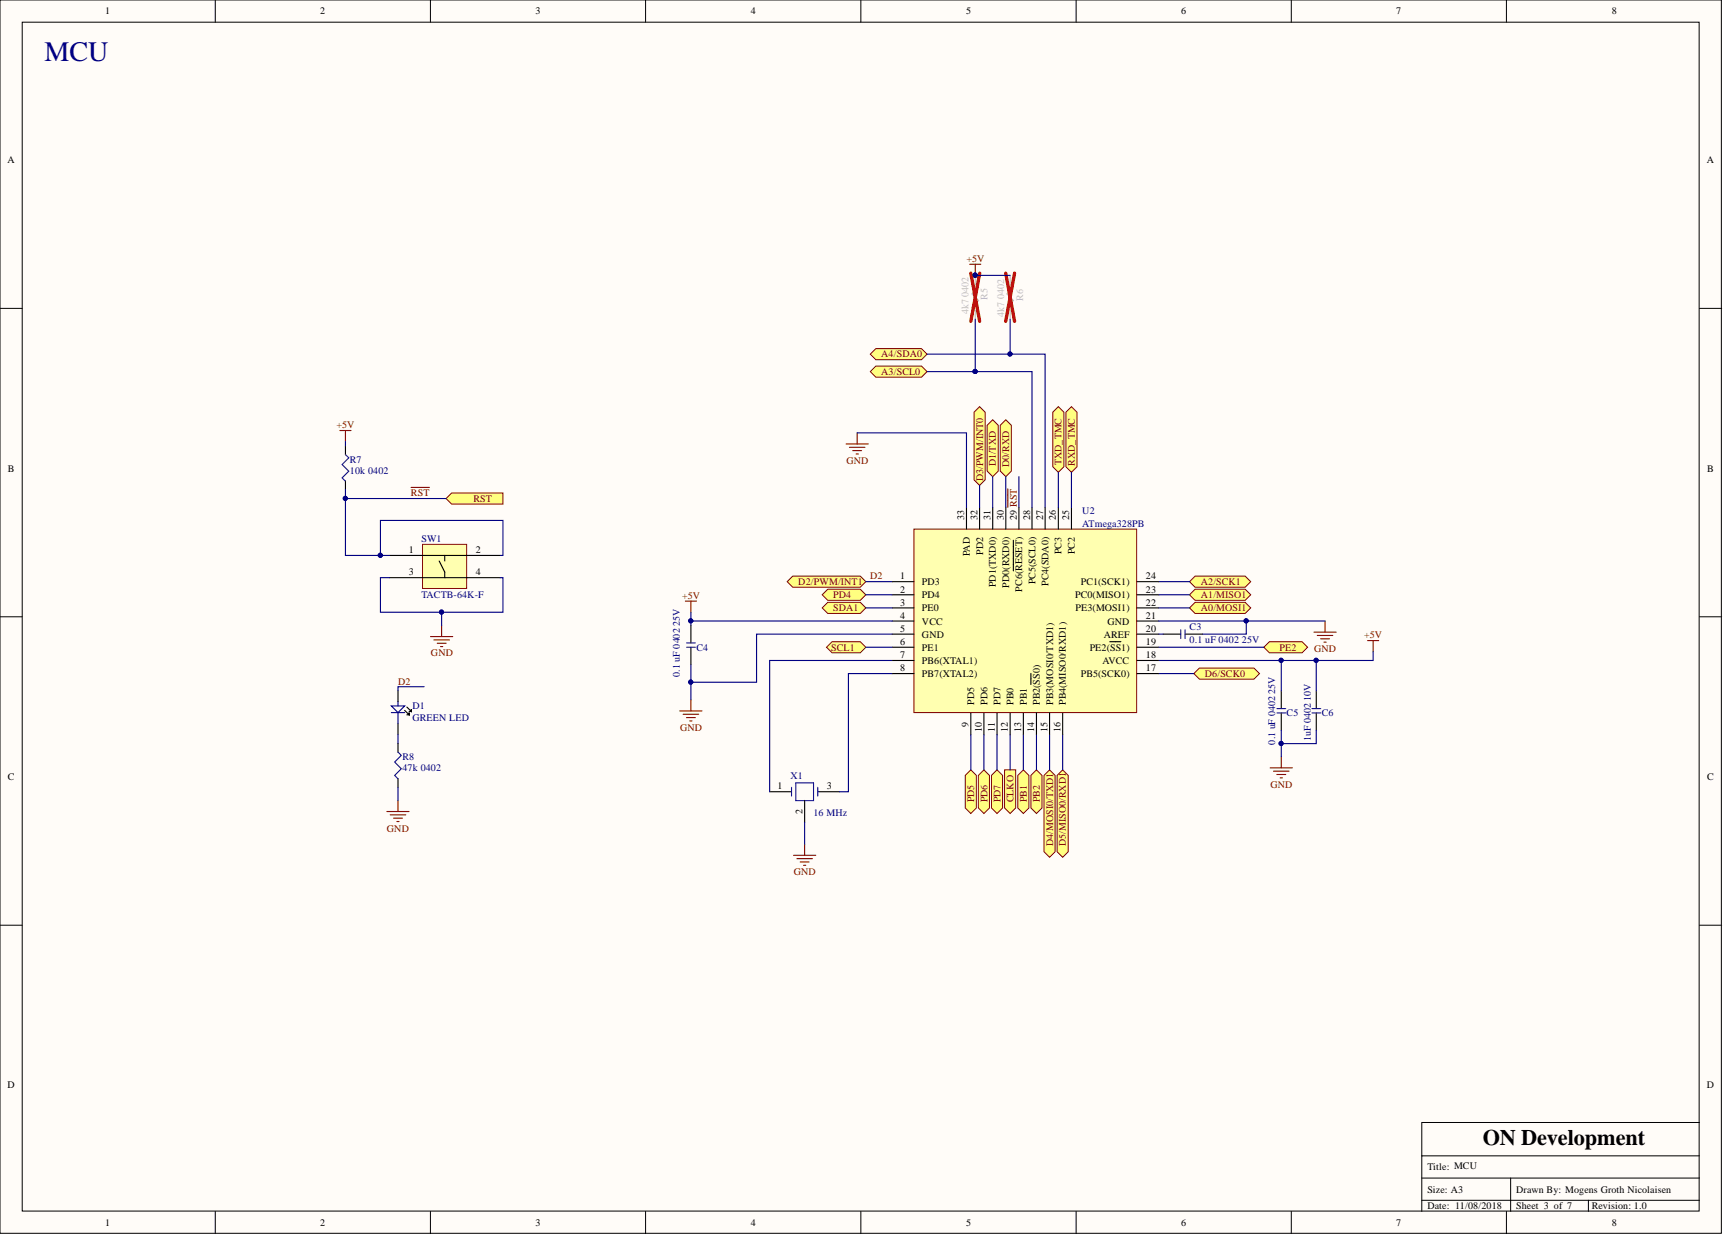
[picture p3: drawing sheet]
<svg xmlns="http://www.w3.org/2000/svg" width="393mm" height="282mm" viewBox="0 0 393 282" stroke-linecap="round" stroke-linejoin="round" font-family="sans-serif">
<defs><g id="words">
<text font-size="6.4" fill="#000080" x="10.1" y="13.9">MCU</text>
<text font-size="5.1" x="338.5" y="261.4">ON Development</text>
<g font-size="2.3">
<text x="24" y="3.3">1</text>
<text x="73.1" y="3.3">2</text>
<text x="122.2" y="3.3">3</text>
<text x="171.4" y="3.3">4</text>
<text x="220.5" y="3.3">5</text>
<text x="269.6" y="3.3">6</text>
<text x="318.8" y="3.3">7</text>
<text x="367.9" y="3.3">8</text>
<text x="1.7" y="37.2">A</text>
<text x="389.7" y="37.2">A</text>
<text x="1.8" y="107.6">B</text>
<text x="389.8" y="107.6">B</text>
<text x="220.1" y="118.7" transform="rotate(-90 220.1 118.7)">33</text>
<text x="223.2" y="118.7" transform="rotate(-90 223.2 118.7)">32</text>
<text x="226.1" y="118.7" transform="rotate(-90 226.1 118.7)">31</text>
<text x="229.2" y="118.7" transform="rotate(-90 229.2 118.7)">30</text>
<text x="232.1" y="118.7" transform="rotate(-90 232.1 118.7)">29 RST</text>
<text x="235.2" y="118.7" transform="rotate(-90 235.2 118.7)">28</text>
<text x="238.1" y="118.7" transform="rotate(-90 238.1 118.7)">27</text>
<text x="241.1" y="118.7" transform="rotate(-90 241.1 118.7)">26</text>
<text x="244.1" y="118.7" transform="rotate(-90 244.1 118.7)">25</text>
<text x="93.3" y="126.2">1</text>
<text x="93.3" y="131.3">3</text>
<text x="108.6" y="126.2">2</text>
<text x="108.6" y="131.3">4</text>
<text x="221.4" y="126.9" transform="rotate(-90 221.4 126.9)">PAD</text>
<text x="224.4" y="126.7" transform="rotate(-90 224.4 126.7)">PD2</text>
<text x="242.3" y="126.5" transform="rotate(-90 242.3 126.5)">PC3</text>
<text x="245.4" y="126.5" transform="rotate(-90 245.4 126.5)">PC2</text>
<text x="205.5" y="132.2">1</text>
<text x="205.5" y="135.3">2</text>
<text x="210.5" y="133.5">PD3</text>
<text x="210.5" y="136.5">PD4</text>
<text x="227.4" y="134" transform="rotate(-90 227.4 134)">PD1(TXD0)</text>
<text x="230.4" y="134.1" transform="rotate(-90 230.4 134.1)">PD0(RXD0)</text>
<text x="233.4" y="135" transform="rotate(-90 233.4 135)">PC6(RESET)</text>
<text x="236.4" y="133.3" transform="rotate(-90 236.4 133.3)">PC5(SCL0)</text>
<text x="239.4" y="133.8" transform="rotate(-90 239.4 133.8)">PC4(SDA0)</text>
<text x="245.5" y="136.5">PC0(MISO1)</text>
<text x="246.7" y="133.5">PC1(SCK1)</text>
<text x="261.6" y="135.3">23</text>
<text x="261.6" y="132.2">24</text>
<text x="205.5" y="138.2">3</text>
<text x="205.5" y="141.3">4</text>
<text x="210.5" y="139.5">PE0</text>
<text x="210.5" y="142.6">VCC</text>
<text x="245.6" y="139.5">PE3(MOSI1)</text>
<text x="252.8" y="142.6">GND</text>
<text x="261.6" y="141.3">21</text>
<text x="261.6" y="138.2">22</text>
<text x="205.5" y="144.2">5</text>
<text x="205.5" y="147.2">6</text>
<text x="210.5" y="145.5">GND</text>
<text x="210.5" y="148.5">PE1</text>
<text x="248.8" y="148.5">PE2(SS1)</text>
<text x="252" y="145.5">AREF</text>
<text x="261.6" y="147.2">19</text>
<text x="261.6" y="144.2">20</text>
<text x="205.5" y="150.2">7</text>
<text x="205.5" y="153.2">8</text>
<text x="210.5" y="151.5">PB6(XTAL1)</text>
<text x="210.5" y="154.5">PB7(XTAL2)</text>
<text x="246.7" y="154.5">PB5(SCK0)</text>
<text x="251.7" y="151.5">AVCC</text>
<text x="261.6" y="153.2">17</text>
<text x="261.6" y="150.2">18</text>
<text x="222.4" y="160.9" transform="rotate(-90 222.4 160.9)">PD5</text>
<text x="225.4" y="160.9" transform="rotate(-90 225.4 160.9)">PD6</text>
<text x="228.4" y="160.9" transform="rotate(-90 228.4 160.9)">PD7</text>
<text x="231.3" y="160.9" transform="rotate(-90 231.3 160.9)">PB0</text>
<text x="234.4" y="160.9" transform="rotate(-90 234.4 160.9)">PB1</text>
<text x="237.4" y="160.9" transform="rotate(-90 237.4 160.9)">PB2(SS0)</text>
<text x="240.4" y="160.9" transform="rotate(-90 240.4 160.9)">PB3(MOSI0/TXD1)</text>
<text x="243.4" y="160.9" transform="rotate(-90 243.4 160.9)">PB4(MISO0/RXD1)</text>
<text x="221.1" y="165.9" transform="rotate(-90 221.1 165.9)">9</text>
<text x="224.2" y="167.1" transform="rotate(-90 224.2 167.1)">10</text>
<text x="227.1" y="167" transform="rotate(-90 227.1 167)">11</text>
<text x="230.1" y="167.1" transform="rotate(-90 230.1 167.1)">12</text>
<text x="233.1" y="167.1" transform="rotate(-90 233.1 167.1)">13</text>
<text x="236.1" y="167.1" transform="rotate(-90 236.1 167.1)">14</text>
<text x="239.1" y="167.1" transform="rotate(-90 239.1 167.1)">15</text>
<text x="242.1" y="167.1" transform="rotate(-90 242.1 167.1)">16</text>
<text x="1.8" y="178">C</text>
<text x="389.8" y="178">C</text>
<text x="177.5" y="180.2">1</text>
<text x="183.2" y="185.8" transform="rotate(-90 183.2 185.8)">2</text>
<text x="188.7" y="180.2">3</text>
<text x="1.7" y="248.4">D</text>
<text x="389.7" y="248.4">D</text>
<text x="325.9" y="267.1">Title: MCU</text>
<text x="325.9" y="272.2">Size: A3</text>
<text x="325.9" y="276">Date: 11/08/2018</text>
<text x="346.1" y="276">Sheet 3 of 7</text>
<text x="346.1" y="272.2">Drawn By: Mogens Groth Nicolaisen</text>
<text x="363.4" y="276">Revision: 1.0</text>
<text x="24" y="279.8">1</text>
<text x="73.1" y="279.8">2</text>
<text x="122.2" y="279.8">3</text>
<text x="171.4" y="279.8">4</text>
<text x="220.5" y="279.8">5</text>
<text x="269.6" y="279.8">6</text>
<text x="318.8" y="279.8">7</text>
<text x="367.9" y="279.8">8</text>
</g>
<g font-size="2.3" fill="#800000">
<text x="220.6" y="59.9">+5V</text>
<text x="201.2" y="81.6">A4/SDA0</text>
<text x="201.2" y="85.6">A3/SCL0</text>
<text x="76.8" y="97.7">+5V</text>
<text x="193.2" y="105.9">GND</text>
<text x="227.4" y="106.4" transform="rotate(-90 227.4 106.4)">D1/TXD</text>
<text x="230.4" y="106.6" transform="rotate(-90 230.4 106.6)">D0/RXD</text>
<text x="242.3" y="106.2" transform="rotate(-90 242.3 106.2)">TXD_TMC</text>
<text x="245.4" y="106.3" transform="rotate(-90 245.4 106.3)">RXD_TMC</text>
<text x="93.8" y="113.3">RST</text>
<text x="224.4" y="109.8" transform="rotate(-90 224.4 109.8)">D3/PWM/INT0</text>
<text x="108.1" y="114.6">RST</text>
<text x="155.7" y="136.7">+5V</text>
<text x="182.2" y="133.5">D2/PWM/INT1</text>
<text x="190.2" y="136.5">PD4</text>
<text x="198.6" y="132.2">D2</text>
<text x="274.1" y="136.5">A1/MISO1</text>
<text x="274.1" y="133.5">A2/SCK1</text>
<text x="190.2" y="139.5">SDA1</text>
<text x="274.1" y="139.5">A0/MOSI1</text>
<text x="98.4" y="149.8">GND</text>
<text x="189.8" y="148.5">SCL1</text>
<text x="292.1" y="148.5">PE2</text>
<text x="300" y="148.9">GND</text>
<text x="311.4" y="145.7">+5V</text>
<text x="275.1" y="154.5">D6/SCK0</text>
<text x="90.9" y="156.2">D2</text>
<text x="155.3" y="166.8">GND</text>
<text x="290" y="179.8">GND</text>
<text x="222.4" y="183.1" transform="rotate(-90 222.4 183.1)">PD5</text>
<text x="225.4" y="183.1" transform="rotate(-90 225.4 183.1)">PD6</text>
<text x="228.4" y="183.1" transform="rotate(-90 228.4 183.1)">PD7</text>
<text x="231.3" y="183.1" transform="rotate(-90 231.3 183.1)">CLKO</text>
<text x="234.4" y="183.1" transform="rotate(-90 234.4 183.1)">PB1</text>
<text x="237.4" y="183.1" transform="rotate(-90 237.4 183.1)">PB2</text>
<text x="88.3" y="189.8">GND</text>
<text x="240.4" y="193.1" transform="rotate(-90 240.4 193.1)">D4/MOSI0/TXD1</text>
<text x="243.4" y="193.1" transform="rotate(-90 243.4 193.1)">D5/MISO0/RXD1</text>
<text x="181.2" y="199.8">GND</text>
</g>
<g font-size="2.3" fill="#bfbebc">
<text x="221.1" y="71.8" transform="rotate(-90 221.1 71.8)">4k7</text>
<text x="221.1" y="67.8" transform="rotate(-90 221.1 67.8)">0402</text>
<text x="225.4" y="68.5" transform="rotate(-90 225.4 68.5)">R5</text>
<text x="229.2" y="68.3" transform="rotate(-90 229.2 68.3)">0402</text>
<text x="233.5" y="68.7" transform="rotate(-90 233.5 68.7)">R6</text>
<text x="229.2" y="72.3" transform="rotate(-90 229.2 72.3)">4k7</text>
</g>
<g font-size="2.3" fill="#000080">
<text x="79.9" y="105.6">R7</text>
<text x="79.9" y="108.1">10k 0402</text>
<text x="247.1" y="117.3">U2</text>
<text x="96.2" y="123.7">SW1</text>
<text x="247.1" y="120.3">ATmega328PB</text>
<text x="96.2" y="136.4">TACTB-64K-F</text>
<text x="155.2" y="142.9" transform="rotate(-90 155.2 142.9)">25V</text>
<text x="271.6" y="143.8">C3</text>
<text x="159" y="148.6">C4</text>
<text x="271.6" y="146.9">0.1 uF 0402</text>
<text x="283.5" y="146.9">25V</text>
<text x="155.2" y="154.5" transform="rotate(-90 155.2 154.5)">0.1 uF 0402</text>
<text x="94.2" y="161.9">D1</text>
<text x="291.1" y="158.4" transform="rotate(-90 291.1 158.4)">25V</text>
<text x="299.2" y="159.9" transform="rotate(-90 299.2 159.9)">10V</text>
<text x="94.2" y="164.5">GREEN LED</text>
<text x="293.7" y="163.5">C5</text>
<text x="301.8" y="163.5">C6</text>
<text x="91.9" y="173.5">R8</text>
<text x="291.1" y="169.9" transform="rotate(-90 291.1 169.9)">0.1 uF 0402</text>
<text x="299.2" y="169.2" transform="rotate(-90 299.2 169.2)">1uF 0402</text>
<text x="91.9" y="176">47k 0402</text>
<text x="180.5" y="177.9">X1</text>
<text x="185.7" y="186.2">16 MHz</text>
</g>
</g></defs>
<g fill="#fffcf8" stroke="#000" stroke-width=".23">
<path d="M0 0h393v281.5h-393z"/>
<path d="M5.1 5.1h382.8v271.3h-382.8z"/>
</g>
<g fill="none" stroke="#000" stroke-width=".23">
<path d="M49.1 0v5.1M98.3 0v5.1M147.4 0v5.1M196.5 0v5.1M245.7 0v5.1M294.8 0v5.1M343.9 0v5.1M0 70.4h5.1M388 70.4h5M0 140.8h5.1M388 140.8h5M0 211.2h5.1"/>
<path d="M388 211.2h5M388 256.2h-63.4v7.6M49.1 276.5v5.1M98.3 276.5v5.1M147.4 276.5v5.1M196.5 276.5v5.1M245.7 276.5v5.1M294.8 276.5v5.1M324.6 268.9h63.4M324.6 273.9h63.4M343.9 276.5v5.1M344.9 268.9v7.6"/>
<path d="M362.6 273.9v2.6M388 263.8h-63.4v12.7"/>
</g>
<g fill="none" stroke="#800000" stroke-width=".25">
<path d="M77.6 98.3h2.5M78.9 98.3v2.5M312.2 146.2h2.5M313.5 146.2v2.5M290 175.2h5M290.7 176h3.6M291.5 176.8h2M292.3 177.5h.5M292.5 172.7v2.5M181.2 195.2h5M181.9 196h3.6M182.7 196.7h2"/>
<path d="M183.4 197.5h.5M183.7 192.7v2.5"/>
</g>
<path d="M208.6 120.8h50.9v41.8h-50.9z" fill="#ffffb0" stroke="#800000" stroke-width=".23"/>
<g fill="none" stroke="#000" stroke-width=".25">
<path d="M220.6 115.8v5M223.6 115.8v5M226.6 115.8v5M229.6 115.8v5M232.6 115.8v5M235.6 115.8v5M238.6 115.8v5M241.6 115.8v5M244.6 115.8v5M203.7 132.8h4.9M203.7 135.8h4.9M203.7 138.7h4.9"/>
<path d="M231.3 123.3v7M259.6 132.8h5M259.6 135.8h5M259.6 138.7h5M203.7 141.7h4.9M203.7 144.7h4.9M203.7 147.7h4.9M203.7 150.7h4.9M203.7 153.7h4.9M235.3 153.7v2.5M253.4 146.5h2.5M259.6 141.7h5"/>
<path d="M259.6 144.7h5M259.6 147.7h5M259.6 150.7h5M259.6 153.7h5M221.6 162.7v5M224.6 162.7v5M227.6 162.7v5M230.6 162.7v5M233.6 162.7v5M236.6 162.7v5M239.6 162.7v5M242.6 162.7v5"/>
</g>
<path d="M195.7 98.8v2.5M93.9 111.2h4.1M193.2 101.3h5M193.9 102.1h3.6M194.7 102.9h2M195.4 103.6h.5M230.1 111.6v4.2" fill="none" stroke="#800000" stroke-width=".25"/>
<g fill="#ffff80" stroke="#800000" stroke-width=".23">
<path d="M226.6 95.8l1.3 1.3v10.4l-1.3 1.3-1.2-1.3v-10.4z" fill-rule="evenodd"/>
<path d="M229.6 95.8l1.3 1.3v10.4l-1.3 1.3-1.3-1.3v-10.4z" fill-rule="evenodd"/>
<path d="M236.6 175.7l1.3 1.3v7.4l-1.3 1.3-1.3-1.3v-7.4z" fill-rule="evenodd"/>
</g>
<path d="M300 144.3h5M300.7 145h3.6M301.5 145.8h2M302.2 146.6h.5M302.5 141.7v2.6" fill="none" stroke="#800000" stroke-width=".25"/>
<path d="M300.5 157.7v4M300.5 162.7v4" fill="none" stroke="#000" stroke-width=".25"/>
<path d="M299.5 162.7h2M299.5 161.7h2" fill="none" stroke="#30007b" stroke-width=".25"/>
<g fill="#ffff80" stroke="#800000" stroke-width=".23">
<path d="M229.3 175.7h2.6v8.7l-1.3 1.3-1.3-1.3z" fill-rule="evenodd"/>
<path d="M189 137.5h7.4l1.3 1.2-1.3 1.3h-7.4l-1.3-1.3z" fill-rule="evenodd"/>
<path d="M190 146.5h6.4l1.3 1.2-1.3 1.3h-6.4l-1.3-1.3z" fill-rule="evenodd"/>
</g>
<path d="M221.4 60.3h2.5M222.6 60.3v2.5" fill="none" stroke="#800000" stroke-width=".25"/>
<circle cx="222.6" cy="62.8" r=".47" fill="#000080" stroke="#000080" stroke-width=".23"/>
<g fill="#ffff80" stroke="#800000" stroke-width=".23">
<path d="M223.6 92.8l1.3 1.3v15.4l-1.3 1.3-1.2-1.3v-15.4z" fill-rule="evenodd"/>
<path d="M181 131.5h15.4l1.3 1.3-1.3 1.2h-15.4l-1.3-1.2z" fill-rule="evenodd"/>
<path d="M189 134.5h7.4l1.3 1.3-1.3 1.2h-7.4l-1.3-1.2z" fill-rule="evenodd"/>
<path d="M233.6 175.7l1.3 1.3v7.4l-1.3 1.3-1.2-1.3v-7.4z" fill-rule="evenodd"/>
</g>
<path d="M156.5 137.2h2.5M157.7 137.2v2.5M157.7 159.7v2.6M155.2 162.3h5.1M156 163h3.5M156.7 163.8h2M157.5 164.5h.5M88.3 185.2h5.1M89.1 186h3.5M89.8 186.7h2.1M90.6 187.5h.5M90.9 182.7v2.5" fill="none" stroke="#800000" stroke-width=".25"/>
<path d="M78.9 101.8v2M78.9 109.8v2M175.7 180.7h5M183.7 182.7v5M186.7 180.7h5" fill="none" stroke="#000" stroke-width=".25"/>
<path d="M180.7 179.7v2M181.7 178.7h4v4h-4zM186.7 179.7v2" fill="none" stroke="#00f" stroke-width=".25"/>
<path d="M78.9 103.8l.7 .7-1.5 1.5 1.5 1.5-1.5 1.6 .8 .7" fill="none" stroke="#30007b" stroke-width=".25"/>
<path d="M222.6 62.8v2.1l.8 .7-1.5 1.5 1.5 1.5-1.5 1.5 .7 .7v2M230.6 62.8v2.1l.8 .7-1.6 1.5 1.6 1.5-1.6 1.5 .8 .7v2" fill="none" stroke="#bfbebc" stroke-width=".25"/>
<path d="M221.6 62.3l2.1 11.1M223.7 62.3l-2.1 11.1M229.6 62.3l2 11.1M231.6 62.3l-2 11.1" fill="none" stroke="#f00" stroke-width=".76"/>
<circle cx="222.6" cy="62.8" r=".47" fill="#000080" stroke="#000080" stroke-width=".23"/>
<path d="M103.1 112.5h11.7v2.6h-11.7l-1.3-1.3z" fill-rule="evenodd" fill="#ffff80" stroke="#800000" stroke-width=".23"/>
<path d="M89.3 161.1h3.1l-1.5 1.5zM89.3 162.6h3.1M90.9 160.1v1M90.9 162.6v2.6" fill="none" stroke="#0c0087" stroke-width=".25"/>
<path d="M90.9 157.6v2.5M157.7 142.8v3.9M157.7 147.7v4M265.5 144.7h4.1M270.5 144.7h4.1M292.5 157.7v4M90.9 165.2v2.5M92.4 162.1l1 1v-.5v.5h-.5M92.9 161.4l1 1v-.5v.5h-.5M292.5 162.7v4" fill="none" stroke="#000" stroke-width=".25"/>
<path d="M156.7 146.7h2M156.7 147.7h2M269.6 143.7v2M270.5 143.7v2M291.5 162.7h2M291.5 161.7h2" fill="none" stroke="#30007b" stroke-width=".25"/>
<g fill="#ffff80" stroke="#800000" stroke-width=".23">
<path d="M199.9 83.5h10.5l1.2 1.3-1.2 1.3h-10.5l-1.2-1.3z" fill-rule="evenodd"/>
<path d="M199.9 79.6h10.5l1.2 1.2-1.2 1.3h-10.5l-1.2-1.3z" fill-rule="evenodd"/>
<path d="M272.8 137.5h11.5l1.2 1.2-1.2 1.3h-11.5l-1.2-1.3z" fill-rule="evenodd"/>
<path d="M221.6 175.7l1.3 1.3v7.4l-1.3 1.3-1.2-1.3v-7.4z" fill-rule="evenodd"/>
<path d="M224.6 175.7l1.3 1.3v7.4l-1.3 1.3-1.2-1.3v-7.4z" fill-rule="evenodd"/>
<path d="M227.6 175.7l1.3 1.3v7.4l-1.3 1.3-1.3-1.3v-7.4z" fill-rule="evenodd"/>
<path d="M272.8 134.5h11.5l1.2 1.3-1.2 1.2h-11.5l-1.2-1.2z" fill-rule="evenodd"/>
<path d="M272.8 131.5h11.5l1.2 1.3-1.2 1.2h-11.5l-1.2-1.2z" fill-rule="evenodd"/>
<path d="M289.8 146.5h7.4l1.3 1.2-1.3 1.3h-7.4l-1.3-1.3z" fill-rule="evenodd"/>
<path d="M273.8 152.5h12.5l1.2 1.2-1.2 1.3h-12.5l-1.3-1.3z" fill-rule="evenodd"/>
<path d="M244.6 92.8l1.3 1.3v12.4l-1.3 1.3-1.3-1.3v-12.4z" fill-rule="evenodd"/>
<path d="M241.6 92.8l1.3 1.3v12.4l-1.3 1.3-1.3-1.3v-12.4z" fill-rule="evenodd"/>
<path d="M242.6 175.7l1.3 1.3v17.4l-1.3 1.3-1.3-1.3v-17.4z" fill-rule="evenodd"/>
<path d="M239.6 175.7l1.3 1.3v17.4l-1.3 1.3-1.3-1.3v-17.4z" fill-rule="evenodd"/>
</g>
<path d="M96.5 124.2h10v10.1h-10z" fill="#ffffb0" stroke="#800000" stroke-width=".23"/>
<path d="M88.9 126.8h25.3M88.9 131.8h25.3M100.3 128l1.2 2.6v1.2M101.5 126.8v1.2M90.9 169.7v2M90.9 177.7v2" fill="none" stroke="#000" stroke-width=".25"/>
<path d="M98.3 145.3h5.1M99 146.1h3.6M99.8 146.8h2M100.6 147.6h.5M100.8 142.8v2.5" fill="none" stroke="#800000" stroke-width=".25"/>
<g fill="none" stroke="#000080" stroke-width=".25">
<path d="M222.6 62.8h8M222.6 72.8v12M230.6 72.8v8h-19M195.7 98.8h24.9v17M211.6 84.8h11M222.6 84.8h13v31M230.6 80.8h8v35M78.9 100.8v1M78.9 111.8v2M101.8 113.8h-22.9v13h8v-8h27.9v8h-.6M223.6 110.8v5M226.6 108.8v7"/>
<path d="M229.6 108.8v7M232.6 108.8v7M241.6 107.8v8M244.6 107.8v8M86.9 126.8h2M88.9 131.8h-2v7.9h27.9v-7.9h-.6M100.8 139.7v3.1M157.7 139.7v3.1M197.7 132.8h6M197.7 135.8h6M197.7 138.7h6M264.6 132.8h7"/>
<path d="M264.6 135.8h7M264.6 138.7h7M96.8 156.7h-5.9v.9M157.7 151.7v8M157.7 141.7h46M197.7 147.7h6M203.7 150.7h-28v30M203.7 153.7h-10v27h-2M203.7 144.7h-31v11h-15M264.6 141.7h37.9M264.6 150.7h35.9v7M264.6 144.7h.9"/>
<path d="M264.6 153.7h7.9M264.6 147.7h23.9M284.5 141.7v3h-9.9M292.5 150.7v7M313.5 148.7v2h-13M90.9 167.7v2M90.9 179.7v3M221.6 167.7v8M224.6 167.7v8M227.6 167.7v8M230.6 167.7v8M233.6 167.7v8"/>
<path d="M236.6 167.7v8M239.6 167.7v8M242.6 167.7v8M292.5 166.7v6M300.5 166.7v3h-8M183.7 187.7v5"/>
</g>
<g fill="#000080" stroke="#000080" stroke-width=".23">
<circle cx="292.5" cy="150.7" r=".47"/>
<circle cx="284.5" cy="141.7" r=".47"/>
<circle cx="222.6" cy="62.8" r=".47"/>
<circle cx="292.5" cy="169.7" r=".47"/>
<circle cx="300.5" cy="150.7" r=".47"/>
<circle cx="157.7" cy="155.7" r=".47"/>
<circle cx="222.6" cy="84.8" r=".47"/>
<circle cx="230.6" cy="80.8" r=".47"/>
<circle cx="78.8" cy="113.7" r=".47"/>
<circle cx="86.8" cy="126.7" r=".47"/>
<circle cx="100.8" cy="139.7" r=".47"/>
<circle cx="157.7" cy="141.7" r=".47"/>
</g>
<path d="M90.9 171.7l.7 .7-1.5 1.5 1.5 1.6-1.5 1.5 .8 .7" fill="none" stroke="#30007b" stroke-width=".25"/>
<use href="#words"/>
</svg>
